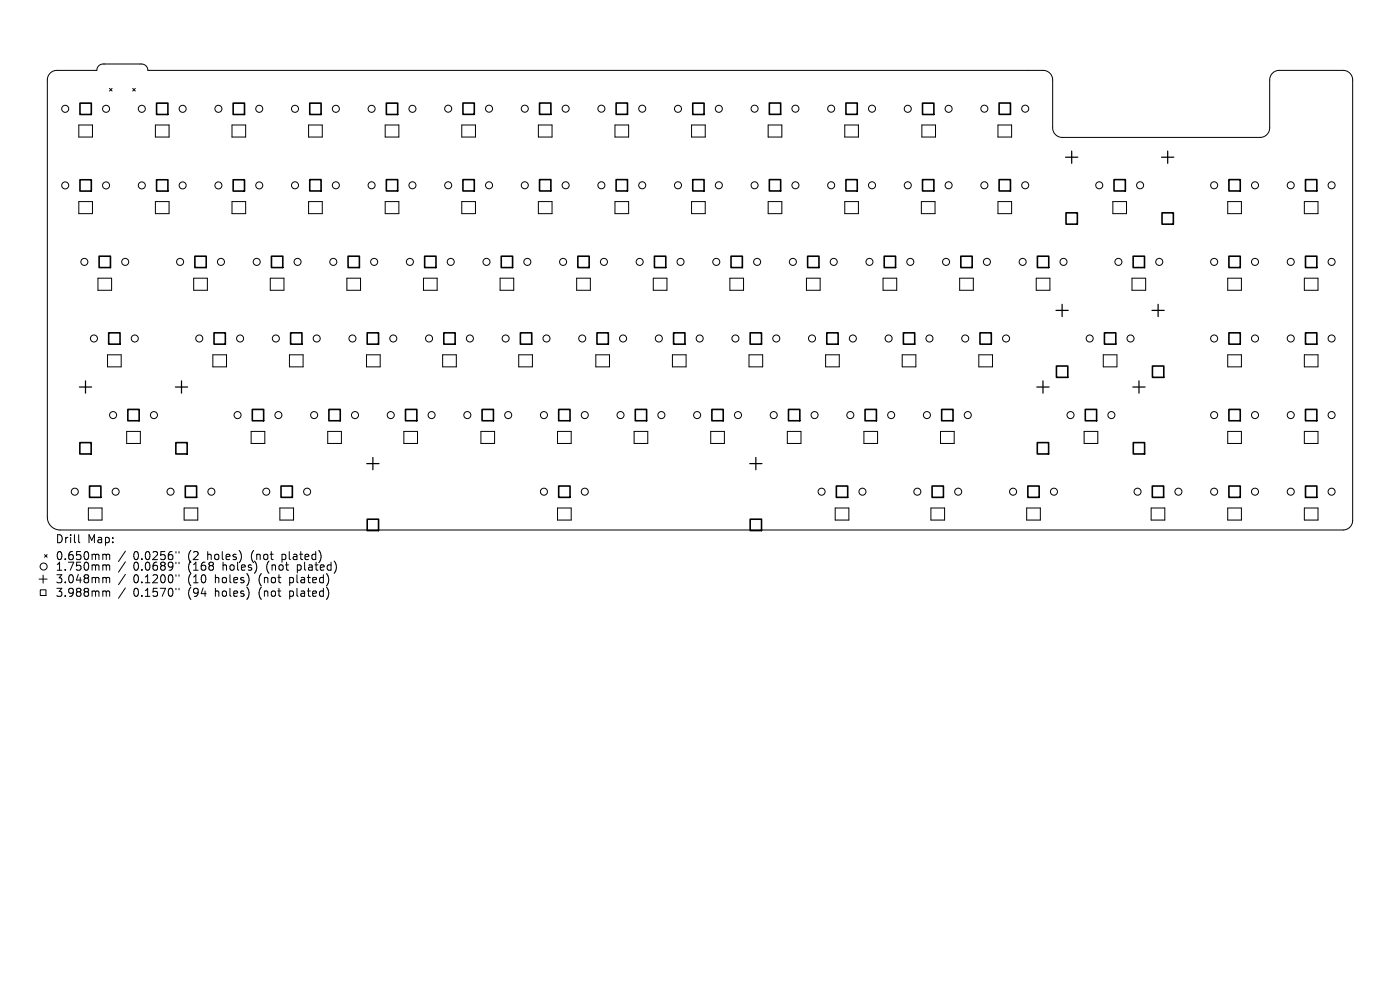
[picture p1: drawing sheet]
<svg xmlns="http://www.w3.org/2000/svg" width="297mm" height="210mm" viewBox="0 0 297 210" stroke-linecap="round" stroke-linejoin="round" font-family="sans-serif">
<defs><g id="words">
<g font-size="2.4">
<text x="11.7" y="115.5">Drill</text>
<text x="11.7" y="119">0.650mm</text>
<text x="18.5" y="115.5">Map:</text>
<text x="28.3" y="119">0.0256&quot;</text>
<text x="40" y="119">(2</text>
<text x="44.2" y="119">holes)</text>
<text x="53.7" y="119">(not</text>
<text x="60.3" y="119">plated)</text>
<text x="11.7" y="121.3">1.750mm</text>
<text x="11.7" y="124">3.048mm</text>
<text x="28.3" y="121.3">0.0689&quot;</text>
<text x="28.3" y="124">0.1200&quot;</text>
<text x="40" y="121.3">(168</text>
<text x="40" y="124">(10</text>
<text x="45.9" y="124">holes)</text>
<text x="47.5" y="121.3">holes)</text>
<text x="55.3" y="124">(not</text>
<text x="56.9" y="121.3">(not</text>
<text x="62" y="124">plated)</text>
<text x="63.6" y="121.3">plated)</text>
<text x="11.7" y="126.8">3.988mm</text>
<text x="28.3" y="126.8">0.1570&quot;</text>
<text x="40" y="126.8">(94</text>
<text x="45.9" y="126.8">holes)</text>
<text x="55.3" y="126.8">(not</text>
<text x="62" y="126.8">plated)</text>
</g>
</g></defs>
<g fill="none" stroke="#000" stroke-width=".21">
<path d="M10.6 15.5l.6-.4 .7-.2h8.6a1.35 1.35 0 0 1 1.4-1.3h8.1a1.35 1.35 0 0 1 1.4 1.3h189.9a2.03 2.03 0 0 1 2 2.1v10.1a2.03 2.03 0 0 0 2 2h42a2.03 2.03 0 0 0 2.1-2v-10.1a2.03 2.03 0 0 1 2-2.1h13.5a2.03 2.03 0 0 1 2.1 2.1v93.4a2.03 2.03 0 0 1-2.1 2h-272.1a2.71 2.71 0 0 1-2.8-2.7v-92.7l.2-.7zM23.2 18.8l.6 .5M23.8 18.8l-.6 .5M28.2 18.8l.5 .5M28.7 18.8l-.5 .5M16.7 26.5h2.9v2.6h-2.9zM33 26.5h2.9v2.6h-2.9zM49.2 26.5h2.9v2.6h-2.9zM65.5 26.5h2.9v2.6h-2.9zM81.7 26.5h2.9v2.6h-2.9zM98 26.5h2.9v2.6h-2.9zM114.2 26.5h2.9v2.6h-2.9z"/>
<path d="M130.5 26.5h2.9v2.6h-2.9zM146.7 26.5h2.9v2.6h-2.9zM163 26.5h2.9v2.6h-2.9zM179.2 26.5h2.9v2.6h-2.9zM195.6 26.5h2.9v2.6h-2.9zM211.7 26.5h2.9v2.6h-2.9zM16.7 42.8h2.9v2.5h-2.9zM20.8 59h2.9v2.6h-2.9zM33 42.8h2.9v2.5h-2.9zM41.1 59h2.9v2.6h-2.9zM49.2 42.8h2.9v2.5h-2.9zM57.3 59h2.9v2.6h-2.9z"/>
<path d="M65.5 42.8h2.9v2.5h-2.9zM73.6 59h2.9v2.6h-2.9zM81.7 42.8h2.9v2.5h-2.9zM89.8 59h2.9v2.6h-2.9zM98 42.8h2.9v2.5h-2.9zM106.1 59h2.9v2.6h-2.9zM114.2 42.8h2.9v2.5h-2.9zM122.3 59h2.9v2.6h-2.9zM130.5 42.8h2.9v2.5h-2.9zM138.6 59h2.9v2.6h-2.9zM146.7 42.8h2.9v2.5h-2.9zM154.8 59h2.9v2.6h-2.9z"/>
<path d="M163 42.8h2.9v2.5h-2.9zM171.1 59h2.9v2.6h-2.9zM179.2 42.8h2.9v2.5h-2.9zM187.3 59h2.9v2.6h-2.9zM195.5 42.8h2.9v2.5h-2.9zM203.6 59h2.9v2.6h-2.9zM211.7 42.8h2.9v2.5h-2.9zM219.8 59h2.9v2.6h-2.9zM236.1 42.8h2.9v2.5h-2.9zM240.1 59h2.9v2.6h-2.9zM260.5 42.8h2.9v2.5h-2.9zM260.5 59h2.9v2.6h-2.9z"/>
<path d="M276.7 42.8h2.9v2.5h-2.9zM276.7 59h2.9v2.6h-2.9zM22.8 75.3h2.9v2.5h-2.9zM45.2 75.3h2.9v2.5h-2.9zM61.4 75.3h2.9v2.5h-2.9zM77.8 75.3h2.9v2.5h-2.9zM93.9 75.3h2.9v2.5h-2.9zM110 75.3h2.9v2.5h-2.9zM126.4 75.3h2.9v2.5h-2.9zM142.7 75.3h2.9v2.5h-2.9zM158.9 75.3h2.9v2.5h-2.9zM175.1 75.3h2.9v2.5h-2.9z"/>
<path d="M191.4 75.3h2.9v2.5h-2.9zM207.6 75.3h2.9v2.5h-2.9zM234.1 75.3h2.9v2.5h-2.9zM260.5 75.3h2.9v2.5h-2.9zM276.7 75.3h2.9v2.5h-2.9zM26.9 91.5h2.9v2.6h-2.9zM53.3 91.5h2.9v2.6h-2.9zM69.5 91.5h2.9v2.6h-2.9zM85.7 91.5h2.9v2.6h-2.9zM102 91.5h2.9v2.6h-2.9zM118.3 91.5h2.9v2.6h-2.9zM134.5 91.5h2.9v2.6h-2.9z"/>
<path d="M150.8 91.5h2.9v2.6h-2.9zM167 91.5h2.9v2.6h-2.9zM183.3 91.5h2.9v2.6h-2.9zM199.5 91.5h2.9v2.6h-2.9zM230 91.5h2.9v2.6h-2.9zM260.5 91.5h2.9v2.6h-2.9zM276.7 91.5h2.9v2.6h-2.9zM9.4 117.7l.6 .5M10 117.7l-.6 .5M16.7 113.4v1.5l.2 .2M18.7 107.8h2.9v2.5h-2.9zM22.1 117.6l.4 .1v.1"/>
<path d="M22.1 119.8h.2l.2 .3M22.5 117.8l.3-.2 .4 .1 .1 1M22.5 117.8v.9M26.6 116.9l-1.5 2.2M26.6 119.2l-1.5 2.2M37.3 117v.3M37.3 119.3v.3M38 117v.3M38 119.3v.3M39.1 107.8h2.9v2.5h-2.9zM59.4 107.8h2.9v2.5h-2.9zM118.3 107.8h2.9v2.5h-2.9z"/>
<path d="M177.2 107.8h2.9v2.5h-2.9zM197.5 107.8h2.9v2.5h-2.9zM217.8 107.8h2.9v2.5h-2.9zM244.2 107.8h2.9v2.5h-2.9zM260.5 107.8h2.9v2.5h-2.9zM276.7 107.8h2.9v2.5h-2.9zM8.3 122.8h1.7M8.5 125.1h1.3v1.2h-1.3zM9.1 122v1.7M22.1 122.5h.2l.2 .2M22.1 125.4h.2l.2 .2M22.5 120.1v.9"/>
<path d="M22.5 122.7v.9M22.5 125.6v.9M22.5 120.1l.3-.3 .4 .1 .1 1.1M22.5 122.7l.3-.2 .4 .1 .1 1M22.5 125.6l.3-.2h.4l.1 1.1M26.6 121.8l-1.5 2.2M26.6 124.7l-1.5 2.2M37.3 121.9v.3M37.3 124.8v.3M38 121.9v.3M38 124.8v.3"/>
<circle cx="13.8" cy="23.1" r=".75"/>
<circle cx="13.8" cy="39.3" r=".75"/>
<circle cx="22.5" cy="39.3" r=".75"/>
<circle cx="22.5" cy="23.1" r=".75"/>
<circle cx="30.1" cy="39.3" r=".75"/>
<circle cx="30.1" cy="23.1" r=".75"/>
<circle cx="38.7" cy="39.3" r=".75"/>
<circle cx="38.7" cy="23.1" r=".75"/>
<circle cx="46.3" cy="39.3" r=".75"/>
<circle cx="46.3" cy="23.1" r=".75"/>
<circle cx="55" cy="39.3" r=".75"/>
<circle cx="55" cy="23.1" r=".75"/>
<circle cx="62.6" cy="23.1" r=".75"/>
<circle cx="62.6" cy="39.3" r=".75"/>
<circle cx="71.2" cy="23.1" r=".75"/>
<circle cx="71.2" cy="39.3" r=".75"/>
<circle cx="78.8" cy="23.1" r=".75"/>
<circle cx="78.8" cy="39.3" r=".75"/>
<circle cx="87.5" cy="23.1" r=".75"/>
<circle cx="87.5" cy="39.3" r=".75"/>
<circle cx="95.1" cy="23.1" r=".75"/>
<circle cx="95.1" cy="39.3" r=".75"/>
<circle cx="103.7" cy="39.3" r=".75"/>
<circle cx="103.7" cy="23.1" r=".75"/>
<circle cx="111.3" cy="39.3" r=".75"/>
<circle cx="111.3" cy="23.1" r=".75"/>
<circle cx="120" cy="39.3" r=".75"/>
<circle cx="120" cy="23.1" r=".75"/>
<circle cx="127.6" cy="23.1" r=".75"/>
<circle cx="127.6" cy="39.3" r=".75"/>
<circle cx="136.2" cy="23.1" r=".75"/>
<circle cx="136.2" cy="39.3" r=".75"/>
<circle cx="143.8" cy="23.1" r=".75"/>
<circle cx="143.8" cy="39.3" r=".75"/>
<circle cx="152.5" cy="23.1" r=".75"/>
<circle cx="152.5" cy="39.3" r=".75"/>
<circle cx="160.1" cy="23.1" r=".75"/>
<circle cx="160.1" cy="39.3" r=".75"/>
<circle cx="168.7" cy="23.1" r=".75"/>
<circle cx="168.7" cy="39.3" r=".75"/>
<circle cx="176.3" cy="39.3" r=".75"/>
<circle cx="176.3" cy="23.1" r=".75"/>
<circle cx="185" cy="39.3" r=".75"/>
<circle cx="185" cy="23.1" r=".75"/>
<circle cx="192.6" cy="23.1" r=".75"/>
<circle cx="192.6" cy="39.3" r=".75"/>
<circle cx="201.2" cy="23.1" r=".75"/>
<circle cx="201.2" cy="39.3" r=".75"/>
<circle cx="208.8" cy="23.1" r=".75"/>
<circle cx="208.8" cy="39.3" r=".75"/>
<circle cx="217.5" cy="23.1" r=".75"/>
<circle cx="217.5" cy="39.3" r=".75"/>
<circle cx="233.2" cy="39.3" r=".75"/>
<circle cx="241.9" cy="39.3" r=".75"/>
<circle cx="257.6" cy="39.3" r=".75"/>
<circle cx="266.2" cy="39.3" r=".75"/>
<circle cx="273.8" cy="39.3" r=".75"/>
<circle cx="282.5" cy="39.3" r=".75"/>
<circle cx="17.9" cy="55.6" r=".75"/>
<circle cx="26.6" cy="55.6" r=".75"/>
<circle cx="38.2" cy="55.6" r=".75"/>
<circle cx="46.9" cy="55.6" r=".75"/>
<circle cx="54.5" cy="55.6" r=".75"/>
<circle cx="63.1" cy="55.6" r=".75"/>
<circle cx="70.7" cy="55.6" r=".75"/>
<circle cx="79.4" cy="55.6" r=".75"/>
<circle cx="87" cy="55.6" r=".75"/>
<circle cx="95.6" cy="55.6" r=".75"/>
<circle cx="103.2" cy="55.6" r=".75"/>
<circle cx="111.9" cy="55.6" r=".75"/>
<circle cx="119.5" cy="55.6" r=".75"/>
<circle cx="128.1" cy="55.6" r=".75"/>
<circle cx="135.7" cy="55.6" r=".75"/>
<circle cx="144.4" cy="55.6" r=".75"/>
<circle cx="152" cy="55.6" r=".75"/>
<circle cx="160.6" cy="55.6" r=".75"/>
<circle cx="168.2" cy="55.6" r=".75"/>
<circle cx="176.9" cy="55.6" r=".75"/>
<circle cx="184.5" cy="55.6" r=".75"/>
<circle cx="193.1" cy="55.6" r=".75"/>
<circle cx="200.7" cy="55.6" r=".75"/>
<circle cx="209.4" cy="55.6" r=".75"/>
<circle cx="217" cy="55.6" r=".75"/>
<circle cx="225.6" cy="55.6" r=".75"/>
<circle cx="237.3" cy="55.6" r=".75"/>
<circle cx="245.9" cy="55.6" r=".75"/>
<circle cx="257.6" cy="55.6" r=".75"/>
<circle cx="266.2" cy="55.6" r=".75"/>
<circle cx="273.8" cy="55.6" r=".75"/>
<circle cx="282.5" cy="55.6" r=".75"/>
<circle cx="19.9" cy="71.8" r=".75"/>
<circle cx="28.6" cy="71.8" r=".75"/>
<circle cx="42.3" cy="71.8" r=".75"/>
<circle cx="50.9" cy="71.8" r=".75"/>
<circle cx="58.5" cy="71.8" r=".75"/>
<circle cx="67.2" cy="71.8" r=".75"/>
<circle cx="74.8" cy="71.8" r=".75"/>
<circle cx="83.4" cy="71.8" r=".75"/>
<circle cx="91" cy="71.8" r=".75"/>
<circle cx="99.7" cy="71.8" r=".75"/>
<circle cx="107.3" cy="71.8" r=".75"/>
<circle cx="115.9" cy="71.8" r=".75"/>
<circle cx="123.5" cy="71.8" r=".75"/>
<circle cx="132.2" cy="71.8" r=".75"/>
<circle cx="139.8" cy="71.8" r=".75"/>
<circle cx="148.4" cy="71.8" r=".75"/>
<circle cx="156" cy="71.8" r=".75"/>
<circle cx="164.7" cy="71.8" r=".75"/>
<circle cx="172.3" cy="71.8" r=".75"/>
<circle cx="180.9" cy="71.8" r=".75"/>
<circle cx="188.5" cy="71.8" r=".75"/>
<circle cx="197.2" cy="71.8" r=".75"/>
<circle cx="204.8" cy="71.8" r=".75"/>
<circle cx="213.4" cy="71.8" r=".75"/>
<circle cx="231.2" cy="71.8" r=".75"/>
<circle cx="239.8" cy="71.8" r=".75"/>
<circle cx="257.6" cy="71.8" r=".75"/>
<circle cx="266.2" cy="71.8" r=".75"/>
<circle cx="273.8" cy="71.8" r=".75"/>
<circle cx="282.5" cy="71.8" r=".75"/>
<circle cx="24" cy="88.1" r=".75"/>
<circle cx="32.7" cy="88.1" r=".75"/>
<circle cx="50.4" cy="88.1" r=".75"/>
<circle cx="59.1" cy="88.1" r=".75"/>
<circle cx="66.6" cy="88.1" r=".75"/>
<circle cx="75.3" cy="88.1" r=".75"/>
<circle cx="82.9" cy="88.1" r=".75"/>
<circle cx="91.6" cy="88.1" r=".75"/>
<circle cx="99.1" cy="88.1" r=".75"/>
<circle cx="107.8" cy="88.1" r=".75"/>
<circle cx="115.4" cy="88.1" r=".75"/>
<circle cx="124.1" cy="88.1" r=".75"/>
<circle cx="131.6" cy="88.1" r=".75"/>
<circle cx="140.3" cy="88.1" r=".75"/>
<circle cx="147.9" cy="88.1" r=".75"/>
<circle cx="156.6" cy="88.1" r=".75"/>
<circle cx="164.1" cy="88.1" r=".75"/>
<circle cx="172.8" cy="88.1" r=".75"/>
<circle cx="180.4" cy="88.1" r=".75"/>
<circle cx="189.1" cy="88.1" r=".75"/>
<circle cx="196.6" cy="88.1" r=".75"/>
<circle cx="205.3" cy="88.1" r=".75"/>
<circle cx="227.1" cy="88.1" r=".75"/>
<circle cx="235.8" cy="88.1" r=".75"/>
<circle cx="257.6" cy="88.1" r=".75"/>
<circle cx="266.2" cy="88.1" r=".75"/>
<circle cx="273.8" cy="88.1" r=".75"/>
<circle cx="282.5" cy="88.1" r=".75"/>
<circle cx="15.9" cy="104.3" r=".75"/>
<circle cx="24.5" cy="104.3" r=".75"/>
<circle cx="36.2" cy="104.3" r=".75"/>
<circle cx="44.8" cy="104.3" r=".75"/>
<circle cx="56.5" cy="104.3" r=".75"/>
<circle cx="65.2" cy="104.3" r=".75"/>
<circle cx="115.4" cy="104.3" r=".75"/>
<circle cx="124.1" cy="104.3" r=".75"/>
<circle cx="174.3" cy="104.3" r=".75"/>
<circle cx="183" cy="104.3" r=".75"/>
<circle cx="194.6" cy="104.3" r=".75"/>
<circle cx="203.3" cy="104.3" r=".75"/>
<circle cx="214.9" cy="104.3" r=".75"/>
<circle cx="223.6" cy="104.3" r=".75"/>
<circle cx="241.3" cy="104.3" r=".75"/>
<circle cx="250" cy="104.3" r=".75"/>
<circle cx="257.6" cy="104.3" r=".75"/>
<circle cx="266.2" cy="104.3" r=".75"/>
<circle cx="273.8" cy="104.3" r=".75"/>
<circle cx="282.5" cy="104.3" r=".75"/>
<circle cx="9.3" cy="120.2" r=".75"/>
</g>
<g fill="none" stroke="#000" stroke-width=".26">
<path d="M226.1 33.3h2.6M227.4 32v2.6M246.4 33.3h2.6M247.7 32v2.6M224 65.8h2.6M225.3 64.5v2.6M244.4 65.8h2.6M245.7 64.5v2.6M16.8 82.1h2.6M18.1 80.8v2.6M37.2 82.1h2.6M38.5 80.8v2.6"/>
<path d="M77.8 98.3h2.6M79.1 97v2.6M159 98.3h2.6M160.3 97v2.6M220 82.1h2.6M221.3 80.8v2.6M240.3 82.1h2.6M241.6 80.8v2.6"/>
</g>
<g fill="none" stroke="#000" stroke-width=".34">
<path d="M17 21.9h2.4v2.4h-2.4zM17 38.1h2.4v2.4h-2.4zM33.2 21.9h2.4v2.4h-2.4zM33.2 38.1h2.4v2.4h-2.4zM49.5 21.9h2.4v2.4h-2.4zM49.5 38.1h2.4v2.4h-2.4zM65.7 21.9h2.4v2.4h-2.4zM65.7 38.1h2.4v2.4h-2.4zM82 21.9h2.4v2.4h-2.4zM82 38.1h2.4v2.4h-2.4zM98.2 21.9h2.4v2.4h-2.4zM98.2 38.1h2.4v2.4h-2.4z"/>
<path d="M114.5 21.9h2.4v2.4h-2.4zM114.5 38.1h2.4v2.4h-2.4zM130.7 21.9h2.4v2.4h-2.4zM130.7 38.1h2.4v2.4h-2.4zM147 21.9h2.4v2.4h-2.4zM147 38.1h2.4v2.4h-2.4zM163.2 21.9h2.4v2.4h-2.4zM163.2 38.1h2.4v2.4h-2.4zM179.5 21.9h2.4v2.4h-2.4zM179.5 38.1h2.4v2.4h-2.4zM195.7 21.9h2.4v2.4h-2.4zM195.7 38.1h2.4v2.4h-2.4z"/>
<path d="M212 21.9h2.4v2.4h-2.4zM212 38.1h2.4v2.4h-2.4zM236.3 38.1h2.4v2.4h-2.4zM260.7 38.1h2.4v2.4h-2.4zM277 38.1h2.4v2.4h-2.4zM21 54.4h2.4v2.4h-2.4zM41.3 54.4h2.4v2.4h-2.4zM57.6 54.4h2.4v2.4h-2.4zM73.8 54.4h2.4v2.4h-2.4zM90.1 54.4h2.4v2.4h-2.4zM106.3 54.4h2.4v2.4h-2.4zM122.6 54.4h2.4v2.4h-2.4z"/>
<path d="M138.8 54.4h2.4v2.4h-2.4zM155.1 54.4h2.4v2.4h-2.4zM171.3 54.4h2.4v2.4h-2.4zM187.6 54.4h2.4v2.4h-2.4zM203.8 54.4h2.4v2.4h-2.4zM220.1 54.4h2.4v2.4h-2.4zM226.1 45.1h2.5v2.4h-2.5zM240.4 54.4h2.4v2.4h-2.4zM246.5 45.1h2.4v2.4h-2.4zM260.7 54.4h2.4v2.4h-2.4zM277 54.4h2.4v2.4h-2.4zM23.1 70.6h2.4v2.4h-2.4z"/>
<path d="M45.4 70.6h2.4v2.4h-2.4zM61.7 70.6h2.4v2.4h-2.4zM77.9 70.6h2.4v2.4h-2.4zM94.1 70.6h2.5v2.4h-2.5zM110.4 70.6h2.4v2.4h-2.4zM126.6 70.6h2.5v2.4h-2.5zM142.9 70.6h2.4v2.4h-2.4zM159.1 70.6h2.5v2.4h-2.5zM175.4 70.6h2.4v2.4h-2.4zM191.6 70.6h2.5v2.4h-2.5zM207.9 70.6h2.4v2.4h-2.4zM224.1 77.6h2.4v2.4h-2.4z"/>
<path d="M234.3 70.6h2.4v2.4h-2.4zM244.5 77.6h2.4v2.4h-2.4zM260.7 70.6h2.4v2.4h-2.4zM277 70.6h2.4v2.4h-2.4zM16.9 93.9h2.4v2.4h-2.4zM27.1 86.9h2.4v2.4h-2.4zM37.3 93.9h2.4v2.4h-2.4zM53.5 86.9h2.4v2.4h-2.4zM69.8 86.9h2.4v2.4h-2.4zM86 86.9h2.4v2.4h-2.4zM102.3 86.9h2.4v2.4h-2.4zM118.5 86.9h2.4v2.4h-2.4z"/>
<path d="M134.8 86.9h2.4v2.4h-2.4zM151 86.9h2.4v2.4h-2.4zM167.3 86.9h2.4v2.4h-2.4zM183.5 86.9h2.4v2.4h-2.4zM199.8 86.9h2.4v2.4h-2.4zM220.1 93.9h2.4v2.4h-2.4zM230.2 86.9h2.4v2.4h-2.4zM240.4 93.9h2.4v2.4h-2.4zM260.7 86.9h2.4v2.4h-2.4zM277 86.9h2.4v2.4h-2.4zM19 103.1h2.4v2.4h-2.4zM39.3 103.1h2.4v2.4h-2.4z"/>
<path d="M59.6 103.1h2.4v2.4h-2.4zM77.9 110.1h2.4v2.4h-2.4zM118.5 103.1h2.4v2.4h-2.4zM159.1 110.1h2.5v2.4h-2.5zM177.4 103.1h2.4v2.4h-2.4zM197.7 103.1h2.4v2.4h-2.4zM218.1 103.1h2.4v2.4h-2.4zM244.5 103.1h2.4v2.4h-2.4zM260.7 103.1h2.4v2.4h-2.4zM277 103.1h2.4v2.4h-2.4z"/>
</g>
<use href="#words"/>
</svg>
